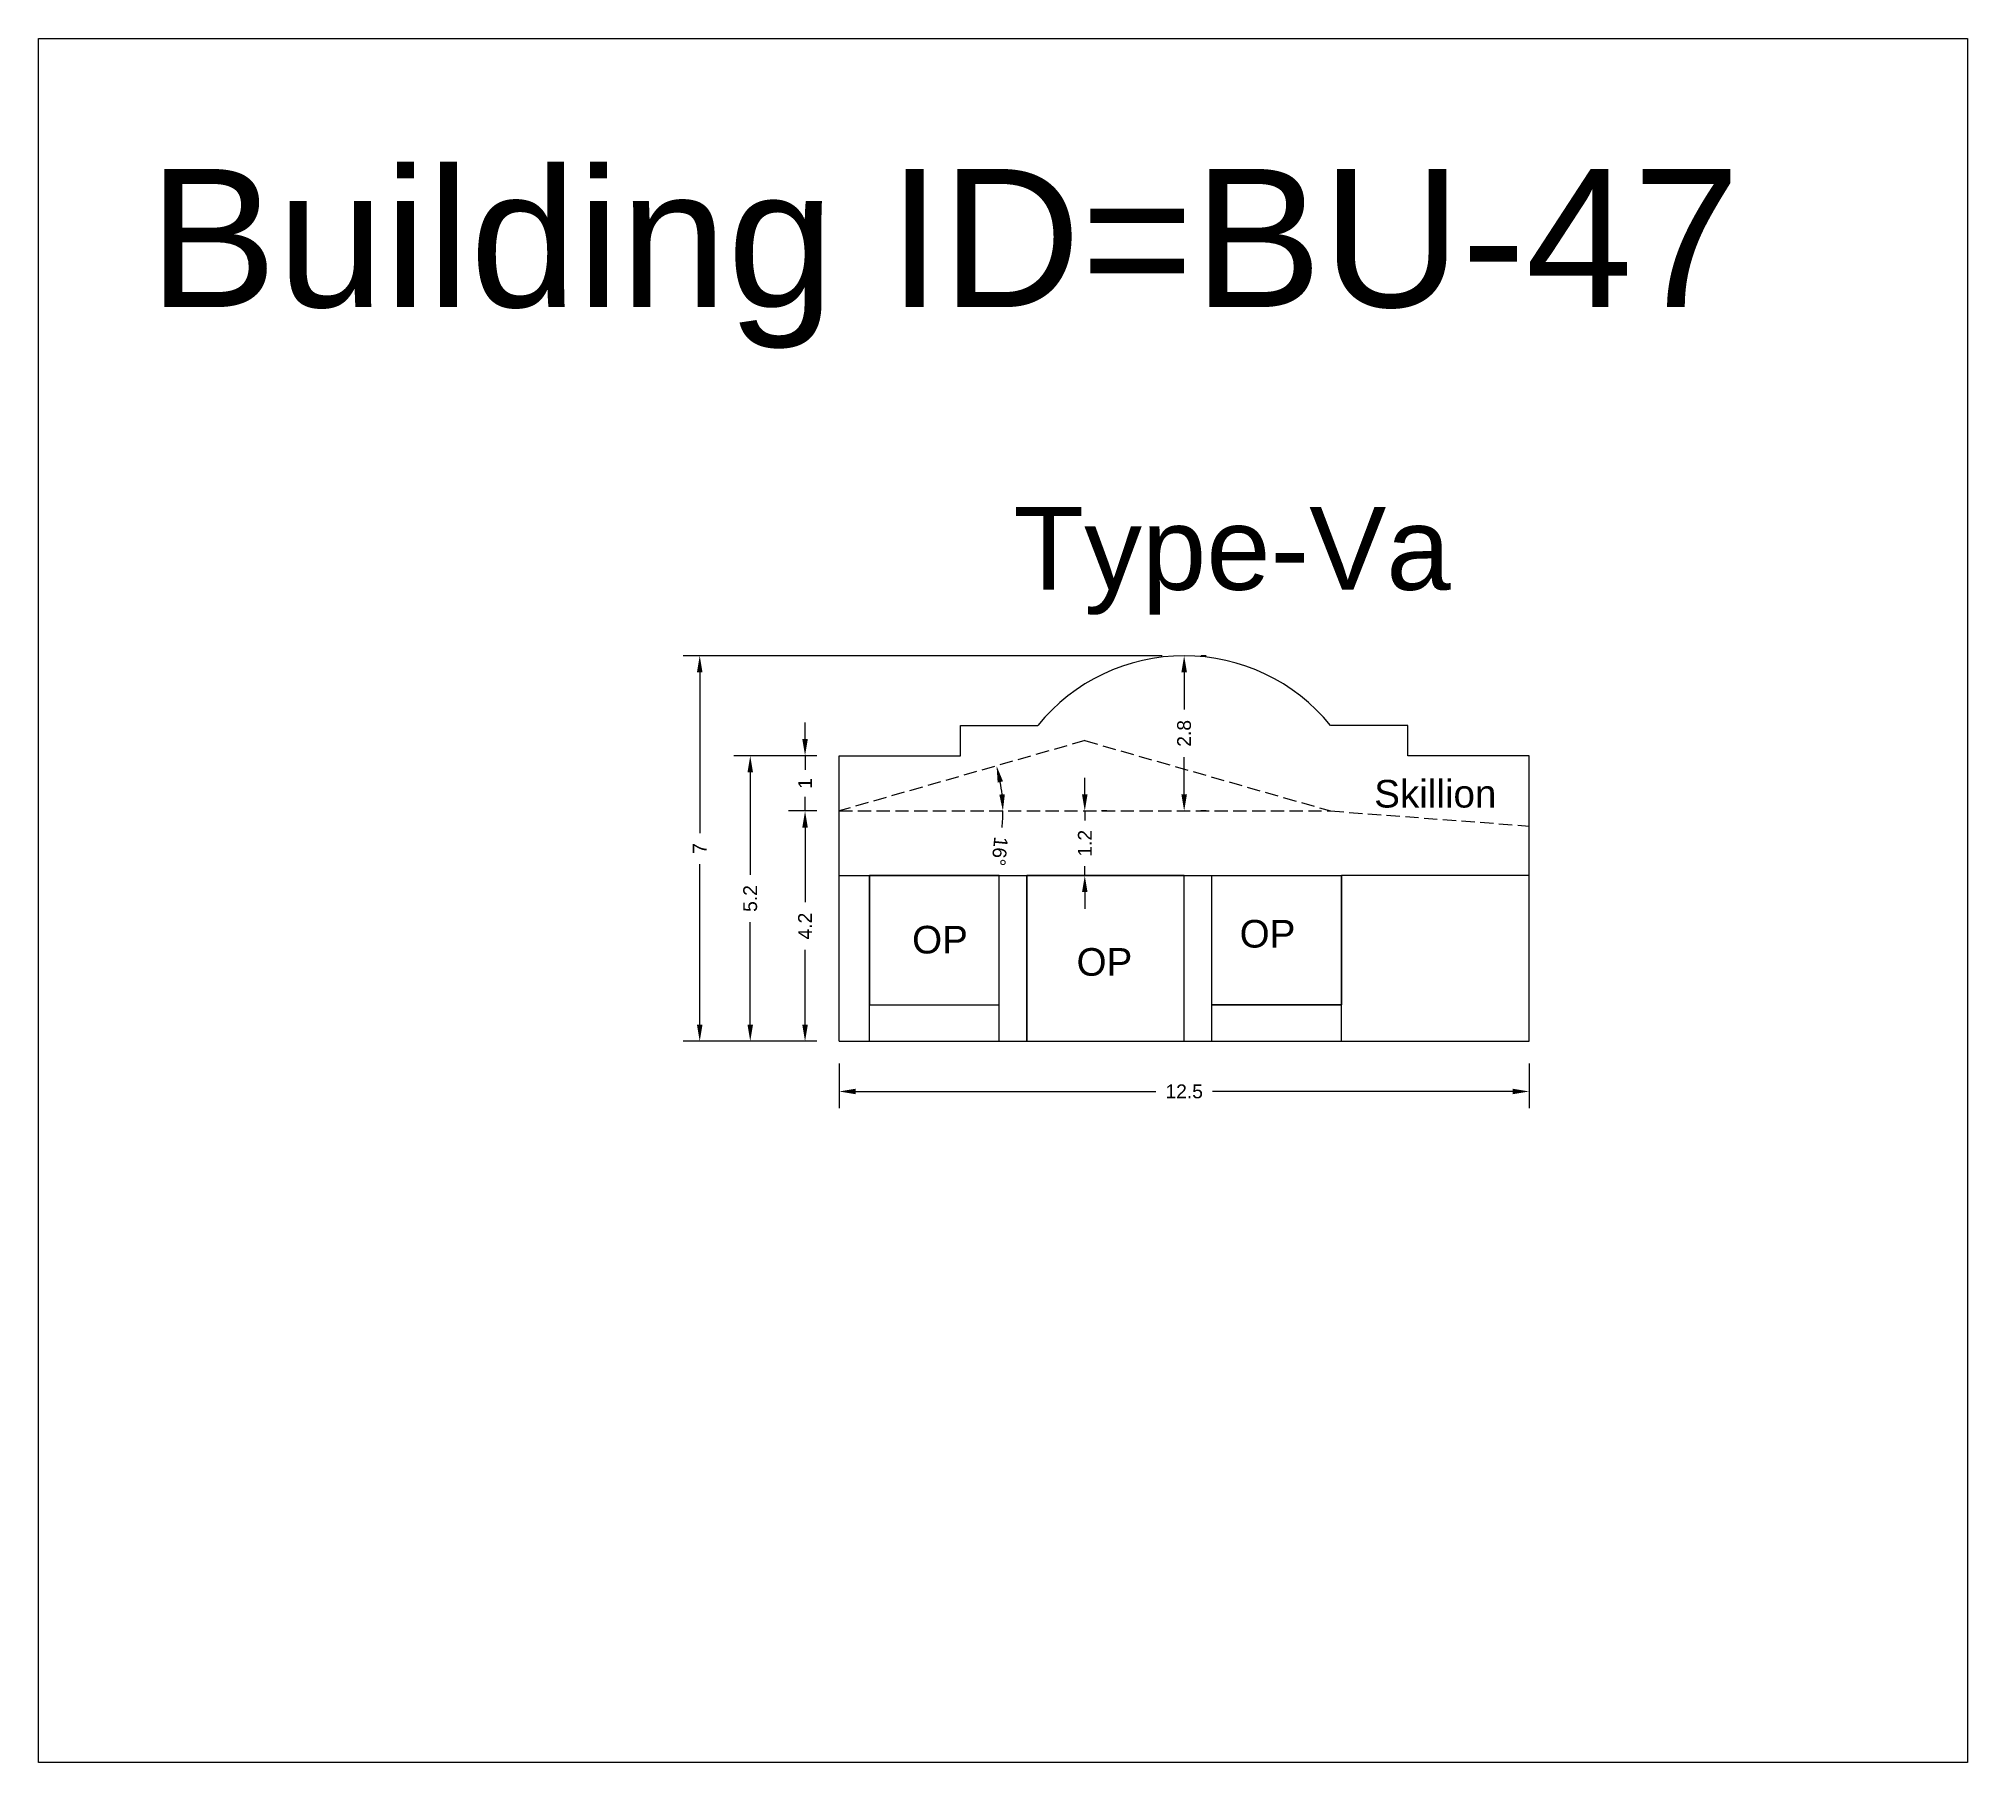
# Model space of a CAD drawing. Header units: metres. Extents: x 3416649 to 3417093, y -6712874 to -6712690.
# Drawn here: x 3416911.56 to 3416946.5, y -6712874.47 to -6712843.26 of the extents above; entities that cross this region are included whole.
import ezdxf

# ---------------------------------------------------------------- set-up
doc = ezdxf.new("R2010")
doc.units = ezdxf.units.M
doc.linetypes.add('ACAD_ISO02W100', pattern=[15, 12, -3])
doc.layers.add('Dotted', color=7, linetype='ACAD_ISO02W100', plot=False)
doc.styles.get("Standard").update_dxf_attribs({"font": 'arial.ttf'})
doc.dimstyles.new('ISO-25', dxfattribs={"dimtxt": 0.25, "dimasz": 0.3, "dimexe": 0.3, "dimexo": 0.4, "dimgap": 0.2, "dimtad": 0, "dimdec": 1, "dimdsep": 46, "dimtxsty": 'Standard', "dimcen": 2.5, "dimadec": 0, "dimazin": 0, "dimtfac": 1, "dimtdec": 1, "dimtmove": 0, "dimatfit": 3, "dimfxl": 1, "dimarcsym": 0})

# ---------------------------------------------------------------- blocks, each defined once
blk = doc.blocks.new('*D399')
at = {"color": 0, "lineweight": -2, "transparency": 16777216}
for p, q in [((3416925.661, -6712857.246), (3416925.145, -6712857.246)), ((3416925.445, -6712857.546), (3416925.445, -6712858.9)), ((3416925.445, -6712861.116), (3416925.445, -6712859.762)), ((3416925.661, -6712861.416), (3416925.145, -6712861.416))]:
    blk.add_line(p, q, dxfattribs=at)
at = {"color": 0, "transparency": 16777216}
for points in [[(3416925.395, -6712857.546), (3416925.495, -6712857.546), (3416925.445, -6712857.246)], [(3416925.395, -6712861.116), (3416925.495, -6712861.116), (3416925.445, -6712861.416)]]:
    blk.add_solid(points, dxfattribs=at)
at = {"layer": 'Defpoints', "color": 0, "transparency": 16777216}
for p in [(3416925.445, -6712857.246), (3416926.061, -6712857.246), (3416926.061, -6712861.416)]:
    blk.add_point(p, dxfattribs=at)
at = {"color": 0, "transparency": 16777216, "insert": (3416925.445, -6712859.331), "char_height": 0.25, "attachment_point": 5, "rotation": 90}
blk.add_mtext('4.2', dxfattribs=at)
blk = doc.blocks.new('*D400')
at = {"color": 0, "lineweight": -2, "transparency": 16777216}
for p, q in [((3416932.711, -6712854.436), (3416932.611, -6712854.436)), ((3416932.311, -6712854.736), (3416932.311, -6712855.411)), ((3416932.311, -6712856.946), (3416932.311, -6712856.271)), ((3416932.711, -6712857.246), (3416932.611, -6712857.246))]:
    blk.add_line(p, q, dxfattribs=at)
at = {"color": 0, "transparency": 16777216}
for points in [[(3416932.261, -6712854.736), (3416932.361, -6712854.736), (3416932.311, -6712854.436)], [(3416932.261, -6712856.946), (3416932.361, -6712856.946), (3416932.311, -6712857.246)]]:
    blk.add_solid(points, dxfattribs=at)
at = {"layer": 'Defpoints', "color": 0, "transparency": 16777216}
for p in [(3416932.311, -6712854.436), (3416932.311, -6712857.246), (3416932.311, -6712857.246)]:
    blk.add_point(p, dxfattribs=at)
at = {"color": 0, "transparency": 16777216, "insert": (3416932.311, -6712855.841), "char_height": 0.25, "attachment_point": 5, "rotation": 90}
blk.add_mtext('2.8', dxfattribs=at)
blk = doc.blocks.new('*D401')
at = {"color": 0, "lineweight": -2, "transparency": 16777216}
for p, q in [((3416925.445, -6712855.946), (3416925.445, -6712855.646)), ((3416925.661, -6712856.246), (3416925.145, -6712856.246)), ((3416925.445, -6712856.246), (3416925.445, -6712856.5)), ((3416925.445, -6712857.246), (3416925.445, -6712856.992)), ((3416925.661, -6712857.246), (3416925.145, -6712857.246)), ((3416925.445, -6712857.546), (3416925.445, -6712857.846))]:
    blk.add_line(p, q, dxfattribs=at)
at = {"color": 0, "transparency": 16777216}
for points in [[(3416925.395, -6712855.946), (3416925.495, -6712855.946), (3416925.445, -6712856.246)], [(3416925.395, -6712857.546), (3416925.495, -6712857.546), (3416925.445, -6712857.246)]]:
    blk.add_solid(points, dxfattribs=at)
at = {"layer": 'Defpoints', "color": 0, "transparency": 16777216}
for p in [(3416925.445, -6712856.246), (3416926.061, -6712856.246), (3416926.061, -6712857.246)]:
    blk.add_point(p, dxfattribs=at)
at = {"color": 0, "transparency": 16777216, "insert": (3416925.445, -6712856.746), "char_height": 0.25, "attachment_point": 5, "rotation": 90}
blk.add_mtext('1', dxfattribs=at)
blk = doc.blocks.new('*D402')
at = {"color": 0, "lineweight": -2, "transparency": 16777216}
for p, q in [((3416925.661, -6712856.246), (3416924.152, -6712856.246)), ((3416924.452, -6712856.546), (3416924.452, -6712858.405)), ((3416924.452, -6712861.116), (3416924.452, -6712859.257)), ((3416925.661, -6712861.416), (3416924.152, -6712861.416))]:
    blk.add_line(p, q, dxfattribs=at)
at = {"color": 0, "transparency": 16777216}
for points in [[(3416924.402, -6712856.546), (3416924.502, -6712856.546), (3416924.452, -6712856.246)], [(3416924.402, -6712861.116), (3416924.502, -6712861.116), (3416924.452, -6712861.416)]]:
    blk.add_solid(points, dxfattribs=at)
at = {"layer": 'Defpoints', "color": 0, "transparency": 16777216}
for p in [(3416924.452, -6712856.246), (3416926.061, -6712856.246), (3416926.061, -6712861.416)]:
    blk.add_point(p, dxfattribs=at)
at = {"color": 0, "transparency": 16777216, "insert": (3416924.452, -6712858.831), "char_height": 0.25, "attachment_point": 5, "rotation": 90}
blk.add_mtext('5.2', dxfattribs=at)
blk = doc.blocks.new('*D403')
at = {"color": 0, "lineweight": -2, "transparency": 16777216}
for p, q in [((3416931.911, -6712854.436), (3416923.237, -6712854.436)), ((3416923.537, -6712854.736), (3416923.537, -6712857.645)), ((3416923.537, -6712861.116), (3416923.537, -6712858.207)), ((3416925.661, -6712861.416), (3416923.237, -6712861.416))]:
    blk.add_line(p, q, dxfattribs=at)
at = {"color": 0, "transparency": 16777216}
for points in [[(3416923.487, -6712854.736), (3416923.587, -6712854.736), (3416923.537, -6712854.436)], [(3416923.487, -6712861.116), (3416923.587, -6712861.116), (3416923.537, -6712861.416)]]:
    blk.add_solid(points, dxfattribs=at)
at = {"layer": 'Defpoints', "color": 0, "transparency": 16777216}
for p in [(3416923.537, -6712854.436), (3416932.311, -6712854.436), (3416926.061, -6712861.416)]:
    blk.add_point(p, dxfattribs=at)
at = {"color": 0, "transparency": 16777216, "insert": (3416923.537, -6712857.926), "char_height": 0.25, "attachment_point": 5, "rotation": 90}
blk.add_mtext('7', dxfattribs=at)
blk = doc.blocks.new('*D404')
at = {"color": 0, "lineweight": -2, "transparency": 16777216}
for p, q in [((3416926.061, -6712861.816), (3416926.061, -6712862.625)), ((3416938.561, -6712861.816), (3416938.561, -6712862.625)), ((3416926.361, -6712862.325), (3416931.797, -6712862.325)), ((3416938.261, -6712862.325), (3416932.825, -6712862.325))]:
    blk.add_line(p, q, dxfattribs=at)
at = {"color": 0, "transparency": 16777216}
for points in [[(3416926.361, -6712862.275), (3416926.361, -6712862.375), (3416926.061, -6712862.325)], [(3416938.261, -6712862.275), (3416938.261, -6712862.375), (3416938.561, -6712862.325)]]:
    blk.add_solid(points, dxfattribs=at)
at = {"layer": 'Defpoints', "color": 0, "transparency": 16777216}
for p in [(3416926.061, -6712861.416), (3416938.561, -6712861.416), (3416938.561, -6712862.325)]:
    blk.add_point(p, dxfattribs=at)
at = {"color": 0, "transparency": 16777216, "insert": (3416932.311, -6712862.325), "char_height": 0.25, "attachment_point": 5}
blk.add_mtext('12.5', dxfattribs=at)
blk = doc.blocks.new('*D405')
at = {"color": 0, "lineweight": -2, "transparency": 16777216}
for start, end in [(5.795, 10.1929), (354.205, 360)]:
    blk.add_arc((3416926.061, -6712857.246), 2.967, start, end, dxfattribs=at)
at = {"color": 0, "transparency": 16777216}
for points in [[(3416928.933, -6712856.732), (3416929.03, -6712856.71), (3416928.913, -6712856.429)], [(3416929.063, -6712856.944), (3416928.963, -6712856.949), (3416929.028, -6712857.246)]]:
    blk.add_solid(points, dxfattribs=at)
at = {"layer": 'Defpoints', "color": 0, "transparency": 16777216}
for p in [(3416930.511, -6712855.971), (3416928.977, -6712856.697), (3416926.061, -6712857.246), (3416926.061, -6712857.246), (3416934.961, -6712857.246)]:
    blk.add_point(p, dxfattribs=at)
at = {"color": 0, "transparency": 16777216, "insert": (3416928.969, -6712857.977), "char_height": 0.25, "attachment_point": 5, "rotation": 264.205}
blk.add_mtext('16°', dxfattribs=at)
blk = doc.blocks.new('*D406')
at = {"color": 0, "lineweight": -2, "transparency": 16777216}
for p, q in [((3416930.511, -6712856.946), (3416930.511, -6712856.646)), ((3416930.511, -6712857.246), (3416930.511, -6712857.416)), ((3416930.911, -6712857.246), (3416930.811, -6712857.246)), ((3416930.211, -6712858.416), (3416930.211, -6712858.416)), ((3416930.511, -6712858.416), (3416930.511, -6712858.246)), ((3416930.511, -6712858.716), (3416930.511, -6712859.016))]:
    blk.add_line(p, q, dxfattribs=at)
at = {"color": 0, "transparency": 16777216}
for points in [[(3416930.461, -6712856.946), (3416930.561, -6712856.946), (3416930.511, -6712857.246)], [(3416930.461, -6712858.716), (3416930.561, -6712858.716), (3416930.511, -6712858.416)]]:
    blk.add_solid(points, dxfattribs=at)
at = {"layer": 'Defpoints', "color": 0, "transparency": 16777216}
for p in [(3416930.511, -6712857.246), (3416930.511, -6712857.246), (3416930.611, -6712858.416)]:
    blk.add_point(p, dxfattribs=at)
at = {"color": 0, "transparency": 16777216, "insert": (3416930.511, -6712857.831), "char_height": 0.25, "attachment_point": 5, "rotation": 90}
blk.add_mtext('1.2', dxfattribs=at)

msp = doc.modelspace()

# ---------------------------------------------------------------- linework, layer by layer
for points in [[(3416911.563, -6712843.261), (3416946.497, -6712843.261), (3416946.497, -6712874.473), (3416911.563, -6712874.473)], [(3416928.961, -6712858.416), (3416926.611, -6712858.416), (3416926.611, -6712860.756), (3416928.961, -6712860.756)], [(3416932.311, -6712858.416), (3416929.461, -6712858.416), (3416929.461, -6712861.416), (3416932.311, -6712861.416)], [(3416932.811, -6712858.416), (3416935.161, -6712858.416), (3416935.161, -6712860.756), (3416932.811, -6712860.756)]]:
    msp.add_lwpolyline(points, close=True)
for points in [[(3416926.061, -6712856.246), (3416928.261, -6712856.246), (3416928.261, -6712855.696), (3416929.661, -6712855.696)], [(3416938.561, -6712856.246), (3416936.361, -6712856.246), (3416936.361, -6712855.696), (3416934.961, -6712855.696)], [(3416926.061, -6712861.416), (3416926.061, -6712856.246)], [(3416926.061, -6712856.246), (3416928.261, -6712856.246)], [(3416938.561, -6712861.416), (3416938.561, -6712856.246)], [(3416926.061, -6712858.416), (3416935.161, -6712858.416)], [(3416926.611, -6712861.416), (3416926.611, -6712858.416)], [(3416928.961, -6712861.416), (3416928.961, -6712858.416)], [(3416929.461, -6712861.416), (3416929.461, -6712858.416)], [(3416932.311, -6712861.416), (3416932.311, -6712858.416)], [(3416932.811, -6712861.416), (3416932.811, -6712858.416)], [(3416935.161, -6712861.416), (3416935.161, -6712858.416)], [(3416938.561, -6712858.416), (3416935.161, -6712858.416)], [(3416926.611, -6712860.756), (3416928.961, -6712860.756)], [(3416932.811, -6712860.756), (3416935.161, -6712860.756)], [(3416926.061, -6712861.416), (3416938.561, -6712861.416)]]:
    msp.add_lwpolyline(points)
msp.add_arc((3416932.311, -6712857.853), 3.417, 39.1405, 140.8595)
at = {"layer": 'Dotted', "ltscale": 0.02}
msp.add_line((3416926.061, -6712857.246), (3416934.961, -6712857.246), dxfattribs=at)
for points in [[(3416930.511, -6712855.971), (3416926.061, -6712857.246)], [(3416930.511, -6712855.971), (3416934.961, -6712857.246)], [(3416934.961, -6712857.246), (3416938.561, -6712857.519)]]:
    msp.add_lwpolyline(points, dxfattribs=at)

# ---------------------------------------------------------------- texts
for s, width, heights, insert, char_height, attachment_point in [('Building ID=BU-47', 67.86454, [0.517], (3416913.552, -6712845.622), 2.5, 1), ('Type-Va', 9.99112, [0.517], (3416929.219, -6712851.742), 1.5, 1), ('Skillion', 1.17554, [0], (3416935.753, -6712856.684), 0.5, 1), ('OP', 1.17554, [0], (3416928.393, -6712859.326), 0.5, 3), ('OP', 1.17554, [0], (3416933.316, -6712859.219), 0.5, 1), ('OP', 1.17554, [0], (3416930.362, -6712859.729), 0.5, 1)]:
    msp.add_mtext_dynamic_manual_height_columns(s, width=width, gutter_width=12.5, heights=heights, dxfattribs=dict(insert=insert, char_height=char_height, attachment_point=attachment_point))

# ---------------------------------------------------------------- dimensions: what is measured, and where the dimension line sits
for base, p1, p2, picture, middle in [((3416923.537, -6712854.436), (3416926.061, -6712861.416), (3416932.311, -6712854.436), '*D403', (3416923.537, -6712857.926)), ((3416932.311, -6712857.246), (3416932.311, -6712854.436), (3416932.311, -6712857.246), '*D400', (3416932.311, -6712855.841)), ((3416925.445, -6712856.246), (3416926.061, -6712857.246), (3416926.061, -6712856.246), '*D401', (3416925.445, -6712856.746)), ((3416924.452, -6712856.246), (3416926.061, -6712861.416), (3416926.061, -6712856.246), '*D402', (3416924.452, -6712858.831)), ((3416925.445, -6712857.246), (3416926.061, -6712861.416), (3416926.061, -6712857.246), '*D399', (3416925.445, -6712859.331))]:
    dim = msp.add_linear_dim(base=base, p1=p1, p2=p2, angle=90, dimstyle='ISO-25')
    dim.commit()
    dim.dimension.update_dxf_attribs({"geometry": picture, "text_midpoint": middle})
dim = msp.add_angular_dim_2l(base=(3416928.977, -6712856.697), line1=((3416926.061, -6712857.246), (3416934.961, -6712857.246)), line2=((3416930.511, -6712855.971), (3416926.061, -6712857.246)), dimstyle='ISO-25')
dim.commit()
dim.dimension.update_dxf_attribs({"geometry": '*D405', "text_midpoint": (3416928.969, -6712857.977)})
dim = msp.add_linear_dim(base=(3416930.511, -6712857.246), p1=(3416930.611, -6712858.416), p2=(3416930.511, -6712857.246), angle=90, dimstyle='ISO-25')
dim.commit()
dim.dimension.update_dxf_attribs({"geometry": '*D406', "text_midpoint": (3416930.511, -6712857.831), "dimtype": 160})
dim = msp.add_linear_dim(base=(3416938.561, -6712862.325), p1=(3416926.061, -6712861.416), p2=(3416938.561, -6712861.416), dimstyle='ISO-25')
dim.commit()
dim.dimension.update_dxf_attribs({"geometry": '*D404', "text_midpoint": (3416932.311, -6712862.325)})

doc.saveas('drawing.dxf')
